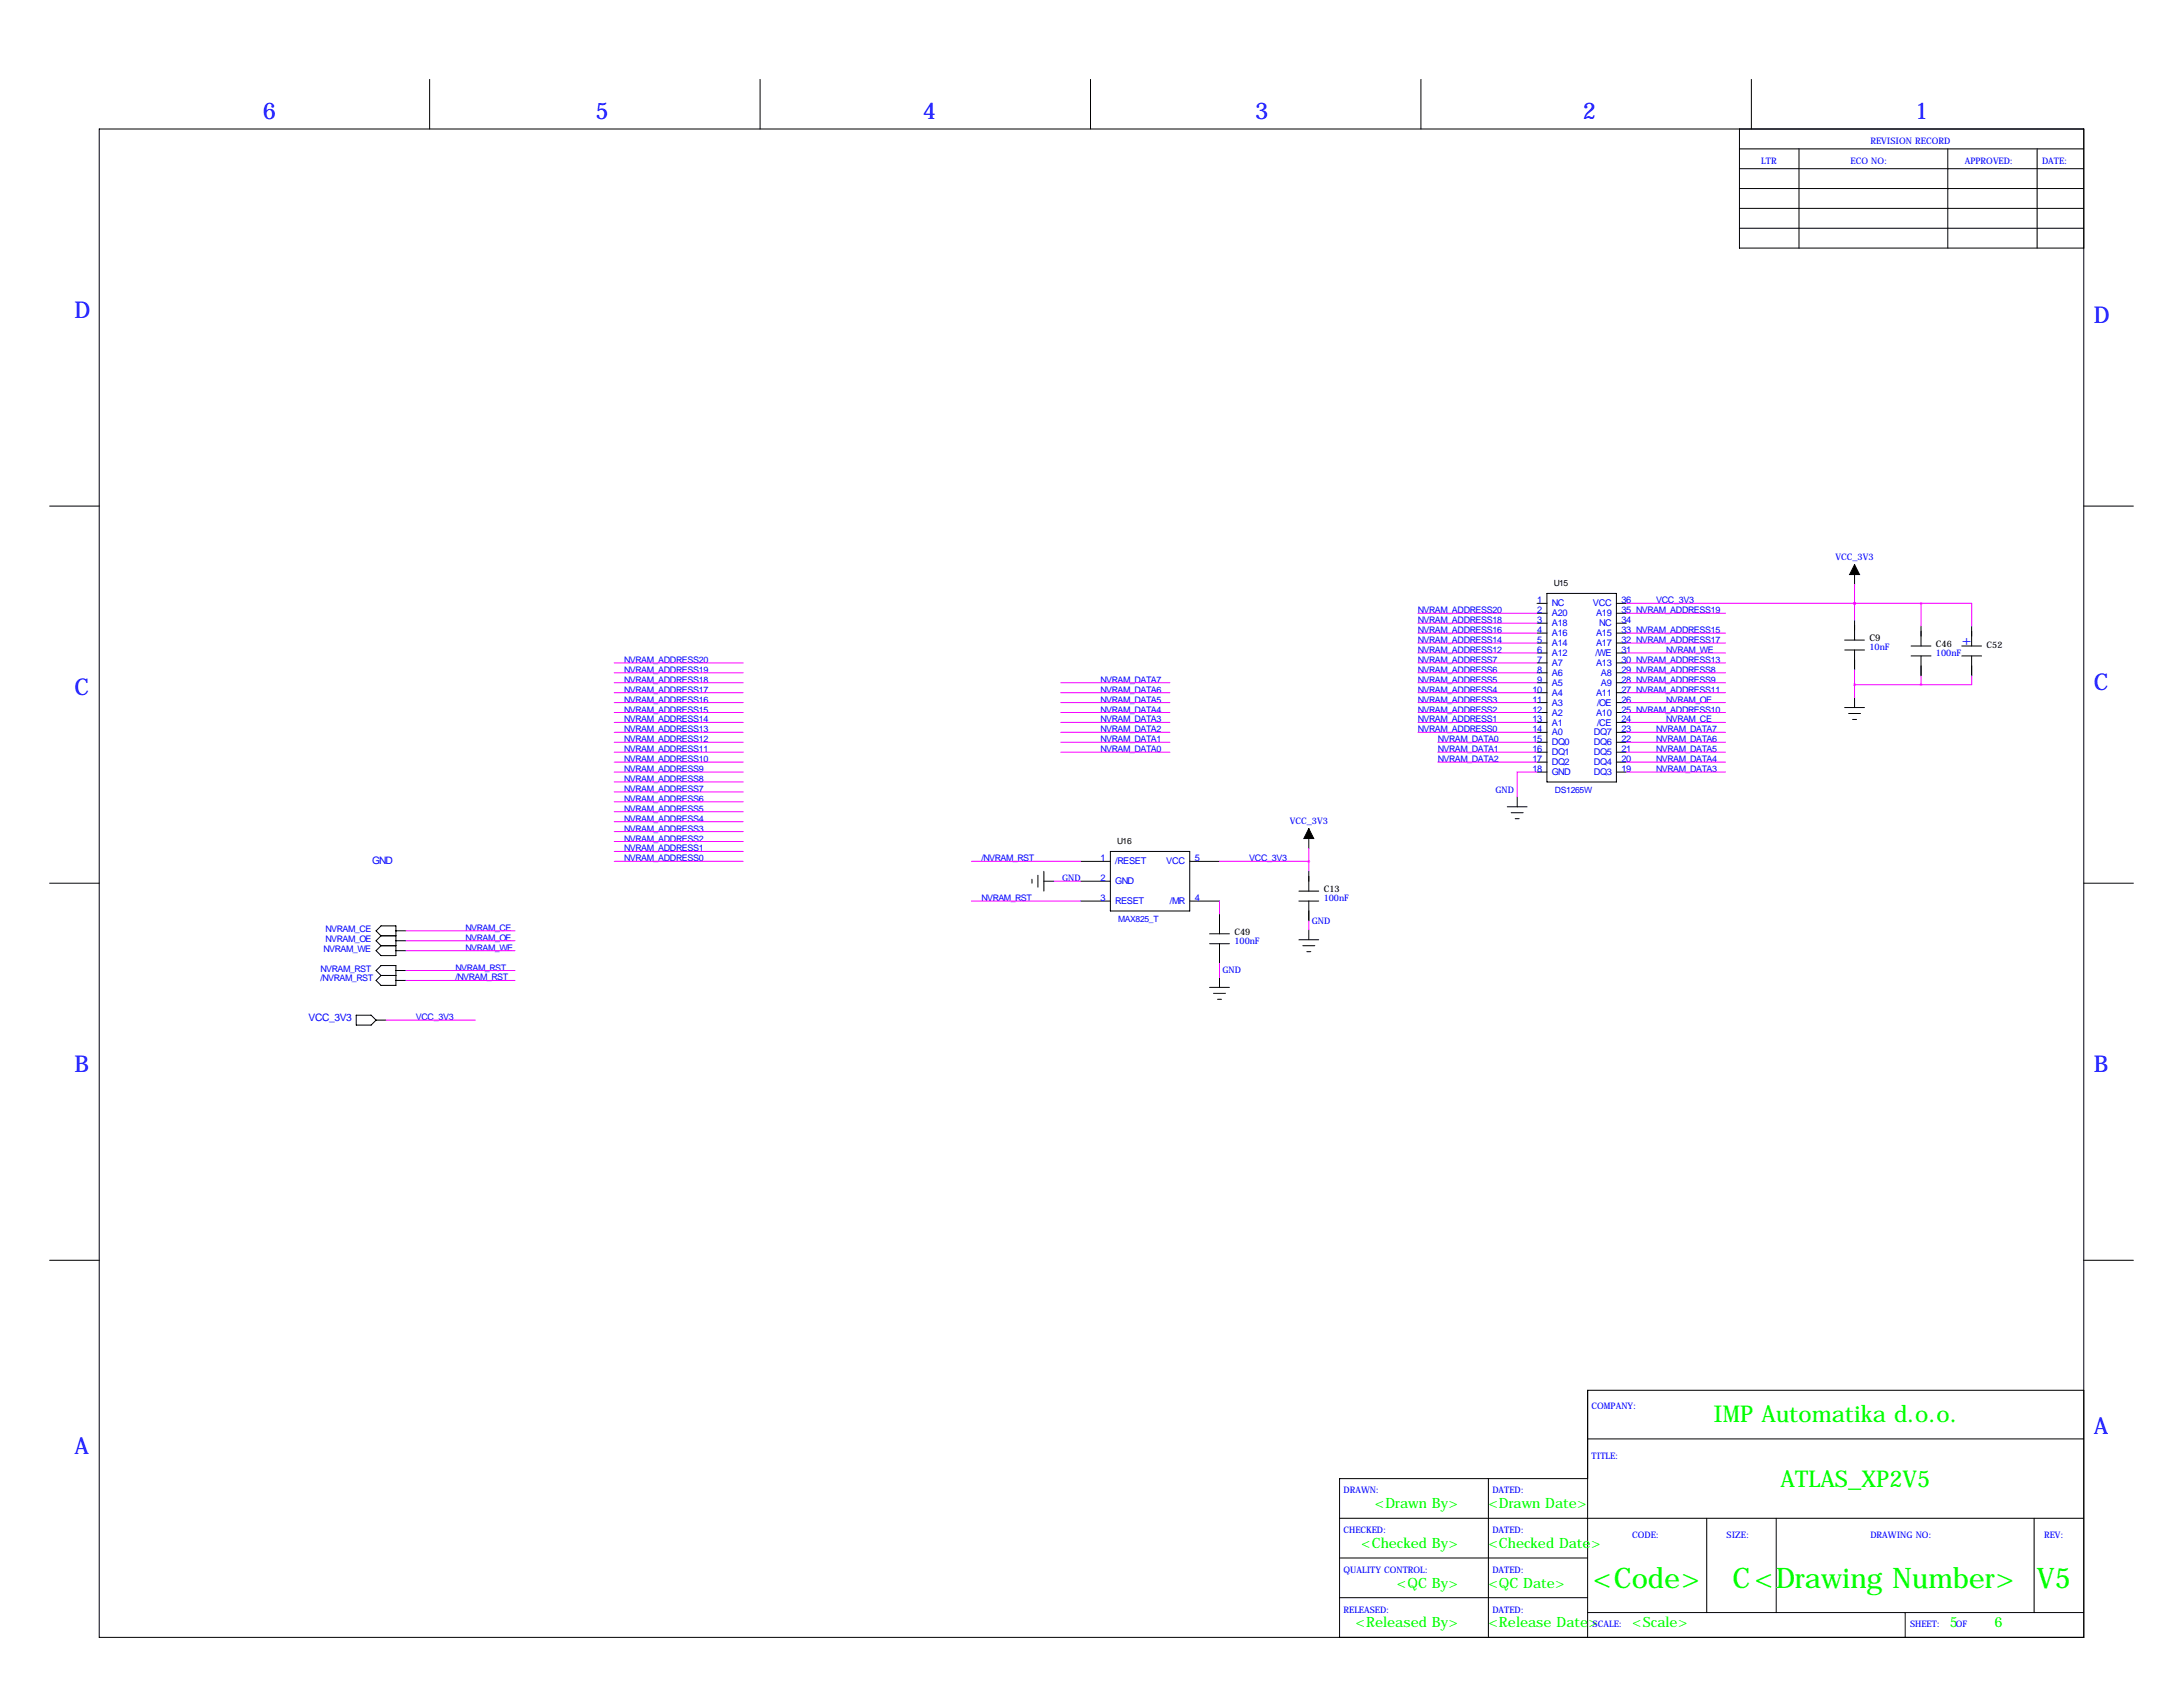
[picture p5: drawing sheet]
<svg xmlns="http://www.w3.org/2000/svg" width="559mm" height="432mm" viewBox="0 0 559 432" stroke-linecap="round" stroke-linejoin="round" font-family="sans-serif">
<defs><g id="words">
<g font-size="7.3" fill="#0f0">
<text x="407.7" y="406.4">&lt;Code&gt;</text>
<text x="443.5" y="406.4">C&lt;Drawing Number&gt;</text>
<text x="521.4" y="406.4">V5</text>
</g>
<g font-size="5.9" fill="#00f">
<text x="67.3" y="30.5">6</text>
<text x="152.4" y="30.5">5</text>
<text x="236.2" y="30.5">4</text>
<text x="321.3" y="30.5">3</text>
<text x="405.1" y="30.5">2</text>
<text x="490.2" y="30.5">1</text>
<text x="19" y="81.3">D</text>
<text x="535.9" y="82.6">D</text>
<text x="19" y="177.8">C</text>
<text x="535.9" y="176.5">C</text>
<text x="19" y="274.3">B</text>
<text x="535.9" y="274.3">B</text>
<text x="535.9" y="367">A</text>
<text x="19" y="372.1">A</text>
</g>
<g font-size="5.9" fill="#0f0">
<text x="438.7" y="364">IMP Automatika d.o.o.</text>
<text x="455.8" y="380.5">ATLAS_XP2V5</text>
</g>
<text font-size="3.6" fill="#00f" x="502.2" y="165.1">+</text>
<g font-size="3.6" fill="#0f0">
<text x="352" y="386.1">&lt;Drawn By&gt;</text>
<text x="381" y="386.1">&lt;Drawn Date&gt;</text>
<text x="348.4" y="396.2">&lt;Checked By&gt;</text>
<text x="381" y="396.2">&lt;Checked Date&gt;</text>
<text x="357.6" y="406.4">&lt;QC By&gt;</text>
<text x="381" y="406.4">&lt;QC Date&gt;</text>
<text x="347" y="416.6">&lt;Released By&gt;</text>
<text x="381" y="416.6">&lt;Release Date&gt;</text>
<text x="417.8" y="416.6">&lt;Scale&gt;</text>
<text x="499.1" y="416.6">5</text>
<text x="510.5" y="416.6">6</text>
</g>
<g font-size="2.6" fill="#00f">
<text x="95.2" y="221.2">GND</text>
<text x="79" y="261.4">VCC_3V3</text>
</g>
<g font-size="2.4" fill="#00f">
<text x="393.5" y="154.4">1</text>
<text x="397.3" y="155.2">NC</text>
<text x="407.7" y="155.2">VCC</text>
<text x="415" y="154.4">36</text>
<text x="393.5" y="157">2</text>
<text x="393.5" y="159.5">3</text>
<text x="397.3" y="157.8">A20</text>
<text x="397.3" y="160.3">A18</text>
<text x="408.6" y="157.8">A19</text>
<text x="409.4" y="160.3">NC</text>
<text x="415" y="159.5">34</text>
<text x="415" y="157">35 NVRAM_ADDRESS19</text>
<text x="393.5" y="162.1">4</text>
<text x="393.5" y="164.6">5</text>
<text x="393.5" y="167.1">6</text>
<text x="397.3" y="162.8">A16</text>
<text x="397.3" y="165.4">A14</text>
<text x="397.3" y="167.9">A12</text>
<text x="408.4" y="167.9">/WE</text>
<text x="408.6" y="165.4">A17</text>
<text x="408.6" y="162.8">A15</text>
<text x="415" y="167.1">31</text>
<text x="415" y="164.6">32 NVRAM_ADDRESS17</text>
<text x="415" y="162.1">33 NVRAM_ADDRESS15</text>
<text x="393.5" y="169.7">7</text>
<text x="393.5" y="172.2">8</text>
<text x="397.3" y="170.5">A7</text>
<text x="397.3" y="173">A6</text>
<text x="408.6" y="170.5">A13</text>
<text x="409.8" y="173">A8</text>
<text x="415" y="172.2">29 NVRAM_ADDRESS8</text>
<text x="415" y="169.7">30 NVRAM_ADDRESS13</text>
<text x="392.3" y="177.3">10</text>
<text x="392.3" y="179.8">11</text>
<text x="393.5" y="174.8">9</text>
<text x="397.3" y="175.5">A5</text>
<text x="397.3" y="178.1">A4</text>
<text x="408.6" y="178.1">A11</text>
<text x="409.8" y="175.5">A9</text>
<text x="415" y="177.3">27 NVRAM_ADDRESS11</text>
<text x="415" y="179.8">26</text>
<text x="415" y="174.8">28 NVRAM_ADDRESS9</text>
<text x="392.3" y="182.4">12</text>
<text x="392.3" y="184.9">13</text>
<text x="397.3" y="180.6">A3</text>
<text x="397.3" y="183.2">A2</text>
<text x="397.3" y="185.7">A1</text>
<text x="408.6" y="183.2">A10</text>
<text x="408.8" y="185.7">/CE</text>
<text x="408.8" y="180.6">/OE</text>
<text x="415" y="184.9">24</text>
<text x="415" y="182.4">25 NVRAM_ADDRESS10</text>
<text x="392.3" y="187.5">14</text>
<text x="392.3" y="190">15</text>
<text x="397.3" y="188.2">A0</text>
<text x="397.3" y="190.8">DQ0</text>
<text x="408" y="190.8">DQ6</text>
<text x="408" y="188.2">DQ7</text>
<text x="415" y="190">22</text>
<text x="415" y="187.5">23</text>
<text x="392.3" y="192.5">16</text>
<text x="392.3" y="195.1">17</text>
<text x="392.3" y="197.6">18</text>
<text x="397.3" y="193.3">DQ1</text>
<text x="397.3" y="195.9">DQ2</text>
<text x="408" y="195.9">DQ4</text>
<text x="408" y="193.3">DQ5</text>
<text x="415" y="197.6">19</text>
<text x="415" y="195.1">20</text>
<text x="415" y="192.5">21</text>
<text x="397.3" y="198.4">GND</text>
<text x="408" y="198.4">DQ3</text>
<text x="281.7" y="220.5">1</text>
<text x="285.5" y="221.3">/RESET</text>
<text x="298.5" y="221.3">VCC</text>
<text x="305.8" y="220.5">5</text>
<text x="281.7" y="225.6">2</text>
<text x="285.5" y="226.3">GND</text>
<text x="281.7" y="230.6">3</text>
<text x="285.5" y="231.4">RESET</text>
<text x="299.5" y="231.4">/MR</text>
<text x="305.8" y="230.6">4</text>
</g>
<text font-size="2.4" x="478.5" y="164.1">C9</text>
<g font-size="2.3" fill="#00f">
<text x="450.8" y="41.9">LTR</text>
<text x="473.7" y="41.9">ECO NO:</text>
<text x="478.8" y="36.8">REVISION RECORD</text>
<text x="502.9" y="41.9">APPROVED:</text>
<text x="522.7" y="41.9">DATE:</text>
<text x="469.9" y="143.3">VCC_3V3</text>
<text x="423.9" y="154.4">VCC_3V3</text>
<text x="363" y="159.5">NVRAM_ADDRESS18</text>
<text x="363" y="157">NVRAM_ADDRESS20</text>
<text x="363" y="162.1">NVRAM_ADDRESS16</text>
<text x="363" y="164.6">NVRAM_ADDRESS14</text>
<text x="363" y="167.1">NVRAM_ADDRESS12</text>
<text x="426.5" y="167.1">NVRAM_WE</text>
<text x="478.5" y="166.5">10nF</text>
<text x="495.6" y="168">100nF</text>
<text x="159.8" y="172.2">NVRAM_ADDRESS19</text>
<text x="159.8" y="169.7">NVRAM_ADDRESS20</text>
<text x="363" y="169.7">NVRAM_ADDRESS7</text>
<text x="363" y="172.2">NVRAM_ADDRESS6</text>
<text x="159.8" y="179.8">NVRAM_ADDRESS16</text>
<text x="159.8" y="174.8">NVRAM_ADDRESS18</text>
<text x="159.8" y="177.3">NVRAM_ADDRESS17</text>
<text x="281.7" y="174.8">NVRAM_DATA7</text>
<text x="281.7" y="179.8">NVRAM_DATA5</text>
<text x="281.7" y="177.3">NVRAM_DATA6</text>
<text x="363" y="174.8">NVRAM_ADDRESS5</text>
<text x="363" y="177.3">NVRAM_ADDRESS4</text>
<text x="363" y="179.8">NVRAM_ADDRESS3</text>
<text x="426.5" y="179.8">NVRAM_OE</text>
<text x="159.8" y="182.4">NVRAM_ADDRESS15</text>
<text x="159.8" y="184.9">NVRAM_ADDRESS14</text>
<text x="281.7" y="182.4">NVRAM_DATA4</text>
<text x="281.7" y="184.9">NVRAM_DATA3</text>
<text x="363" y="184.9">NVRAM_ADDRESS1</text>
<text x="363" y="182.4">NVRAM_ADDRESS2</text>
<text x="426.5" y="184.9">NVRAM_CE</text>
<text x="159.8" y="187.5">NVRAM_ADDRESS13</text>
<text x="159.8" y="190">NVRAM_ADDRESS12</text>
<text x="281.7" y="187.5">NVRAM_DATA2</text>
<text x="281.7" y="190">NVRAM_DATA1</text>
<text x="363" y="187.5">NVRAM_ADDRESS0</text>
<text x="368" y="190">NVRAM_DATA0</text>
<text x="423.9" y="187.5">NVRAM_DATA7</text>
<text x="423.9" y="190">NVRAM_DATA6</text>
<text x="159.8" y="197.6">NVRAM_ADDRESS9</text>
<text x="159.8" y="195.1">NVRAM_ADDRESS10</text>
<text x="159.8" y="192.5">NVRAM_ADDRESS11</text>
<text x="281.7" y="192.5">NVRAM_DATA0</text>
<text x="368" y="195.1">NVRAM_DATA2</text>
<text x="368" y="192.5">NVRAM_DATA1</text>
<text x="423.9" y="195.1">NVRAM_DATA4</text>
<text x="423.9" y="197.6">NVRAM_DATA3</text>
<text x="423.9" y="192.5">NVRAM_DATA5</text>
<text x="159.8" y="202.7">NVRAM_ADDRESS7</text>
<text x="159.8" y="200.2">NVRAM_ADDRESS8</text>
<text x="382.8" y="202.9">GND</text>
<text x="159.8" y="207.8">NVRAM_ADDRESS5</text>
<text x="159.8" y="205.2">NVRAM_ADDRESS6</text>
<text x="159.8" y="215.4">NVRAM_ADDRESS2</text>
<text x="159.8" y="210.3">NVRAM_ADDRESS4</text>
<text x="159.8" y="212.9">NVRAM_ADDRESS3</text>
<text x="330.2" y="210.8">VCC_3V3</text>
<text x="159.8" y="217.9">NVRAM_ADDRESS1</text>
<text x="159.8" y="220.5">NVRAM_ADDRESS0</text>
<text x="251.2" y="220.5">/NVRAM_RST</text>
<text x="319.8" y="220.5">VCC_3V3</text>
<text x="271.9" y="225.6">GND</text>
<text x="251.2" y="230.6">NVRAM_RST</text>
<text x="338.8" y="230.7">100nF</text>
<text x="83.3" y="238.5">NVRAM_CE</text>
<text x="119.1" y="238.3">NVRAM_CE</text>
<text x="335.8" y="236.5">GND</text>
<text x="82.8" y="243.6">NVRAM_WE</text>
<text x="83.3" y="241">NVRAM_OE</text>
<text x="119.1" y="243.3">NVRAM_WE</text>
<text x="119.1" y="240.8">NVRAM_OE</text>
<text x="316" y="241.6">100nF</text>
<text x="82" y="248.7">NVRAM_RST</text>
<text x="82" y="251.2">/NVRAM_RST</text>
<text x="116.6" y="251">/NVRAM_RST</text>
<text x="116.6" y="248.4">NVRAM_RST</text>
<text x="312.9" y="249.2">GND</text>
<text x="106.4" y="261.1">VCC_3V3</text>
<text x="407.4" y="360.7">COMPANY:</text>
<text x="407.4" y="373.4">TITLE:</text>
<text x="343.9" y="382.3">DRAWN:</text>
<text x="382" y="382.3">DATED:</text>
<text x="343.9" y="392.4">CHECKED:</text>
<text x="382" y="392.4">DATED:</text>
<text x="417.8" y="393.7">CODE:</text>
<text x="442" y="393.7">SIZE:</text>
<text x="478.8" y="393.7">DRAWING NO:</text>
<text x="523.2" y="393.7">REV:</text>
<text x="343.9" y="402.6">QUALITY CONTROL:</text>
<text x="382" y="402.6">DATED:</text>
<text x="343.9" y="412.7">RELEASED:</text>
<text x="382" y="412.7">DATED:</text>
<text x="407.7" y="416.6">SCALE:</text>
<text x="488.9" y="416.6">SHEET:</text>
<text x="500.7" y="416.6">OF</text>
</g>
<g font-size="2.3">
<text x="495.6" y="165.6">C46</text>
<text x="508.5" y="165.9">C52</text>
<text x="338.8" y="228.3">C13</text>
<text x="316" y="239.3">C49</text>
</g>
<g font-size="2.2">
<text x="397.8" y="150.1">U15</text>
<text x="286" y="216.2">U16</text>
</g>
<g font-size="2.2" fill="#00f">
<text x="398" y="202.9">DS1265W</text>
<text x="286.3" y="236">MAX825_T</text>
</g>
</g></defs>
<g fill="none" stroke="#000" stroke-width=".26">
<path d="M25.4 33h508v386.1h-508zM110 20.3v12.7M194.6 20.3v12.7M279.1 20.3v12.7M363.7 20.3v12.7M445.3 38.1h88.1M445.3 33v30.5h88.1M448.3 20.3v12.7M460.5 38.1v25.4M498.6 38.1v25.4M521.5 38.1v25.4M445.3 48.3h88.1"/>
<path d="M445.3 43.2h88.1M445.3 53.3h88.1M445.3 58.4h88.1M12.7 129.5h12.7M533.4 129.5h12.7M393.4 154.4h2.6M393.4 157h2.6M393.4 159.5h2.6M396 151.9h17.8v48.3h-17.8zM413.8 154.4h2.5M413.8 157h2.5M413.8 159.5h2.5"/>
<path d="M474.7 144.5v5.1M474.7 158.8v5M393.4 162.1h2.6M393.4 164.6h2.6M393.4 167.1h2.6M393.4 169.7h2.6M393.4 172.2h2.6M393.4 174.8h2.6M393.4 177.3h2.6M393.4 179.8h2.6M413.8 162.1h2.5M413.8 164.6h2.5"/>
<path d="M413.8 167.1h2.5M413.8 169.7h2.5M413.8 172.2h2.5M413.8 174.8h2.5M413.8 177.3h2.5M413.8 179.8h2.5M472.2 163.8h5.1M472.2 166.4h5.1M474.7 166.4v5M474.7 178.6v2.5M489.2 165.4h5.1M489.2 167.9h5.1"/>
<path d="M491.7 160.3v5.1M491.7 167.9v5.1M502.2 165.4h5M502.2 167.9h5M504.7 160.3v5.1M504.7 167.9v5.1M393.4 182.4h2.6M393.4 184.9h2.6M393.4 187.5h2.6M393.4 190h2.6M393.4 192.5h2.6M393.4 195.1h2.6"/>
<path d="M393.4 197.6h2.6M413.8 182.4h2.5M413.8 184.9h2.5M413.8 187.5h2.5M413.8 190h2.5M413.8 192.5h2.5M413.8 195.1h2.5M413.8 197.6h2.5M472.2 181.1h5.1M473.2 182.6h3M474.2 184.1h1M284.2 217.9h20.3v15.3h-20.3z"/>
<path d="M335 212.1v5.1M385.8 206.5h5.1M386.8 208h3.1M387.9 209.5h1M388.4 204v2.5M12.7 226.1h12.7M97.5 239.5l-1.2-1.2 1.2-1.3h3.8v7.6h-3.8l-1.2-1.3 1.2-1.2M97.5 239.5l-1.2 1.3 1.2 1.3M97.5 239.5h3.8M101.3 238.3h2.6M264.2 225v1.1M265.7 224v3.1"/>
<path d="M267.2 225.6h2.5M267.2 223v5.1M276.6 220.5h7.6M276.6 230.6h7.6M276.6 225.6h7.6M304.5 220.5h7.7M304.5 230.6h7.7M309.6 239h5.1M312.2 233.9v5.1M332.5 230.6h5.1M332.5 228.1h5.1M335 223v5.1"/>
<path d="M335 230.6v5.1M335 238v2.5M533.4 226.1h12.7M91.2 259.8h3.8l1.3 1.3-1.3 1.3h-3.8zM96.3 248.4l1.2-1.3h3.8v5.1h-3.8l-1.2-1.2 1.2-1.3zM97.5 242.1h3.8M97.5 249.7h3.8M101.3 240.8h2.6M101.3 243.3h2.6M101.3 248.4h2.6M101.3 251h2.6M309.6 241.6h5.1"/>
<path d="M309.6 252.7h5.1M310.6 254.3h3.1M311.7 255.8h1M312.2 241.6v5M312.2 250.2v2.5M332.5 240.5h5.1M333.5 242.1h3M334.5 243.6h1M96.3 261.1h2.5M12.7 322.6h12.7M533.4 322.6h12.7M533.4 355.9h-127v63.2"/>
<path d="M381 378.5v40.6M406.4 368.3h127M406.4 378.5h-63.5v40.6M342.9 388.6h190.5M342.9 398.8h63.5M436.9 388.6v24.1M454.7 388.6v24.1M520.7 388.6v24.1M342.9 408.9h63.5M406.4 412.7h127M487.7 412.7v6.4"/>
</g>
<path d="M474.7 144.5l1.3 2.6h-2.5zM335 212.1l1.3 2.5h-2.5z" fill="#000" stroke="#000" stroke-width=".26"/>
<g fill="none" stroke="#f0f" stroke-width=".26">
<path d="M363 157h30.4M363 159.5h30.4M416.3 154.4h75.4M416.3 157h25.4M474.7 154.4h.1M474.7 149.6v9.2M491.7 154.4h13v5.9M491.7 154.4v5.9M157.2 179.8h33M157.2 172.2h33M157.2 174.8h33M157.2 169.7h33"/>
<path d="M157.2 177.3h33M271.5 179.8h28M271.5 174.8h28M271.5 177.3h28M363 179.8h30.4M363 172.2h30.4M363 174.8h30.4M363 169.7h30.4M363 177.3h30.4M363 167.1h30.4M363 162.1h30.4M363 164.6h30.4"/>
<path d="M416.3 179.8h25.4M416.3 172.2h25.4M416.3 174.8h25.4M416.3 169.7h25.4M416.3 177.3h25.4M416.3 167.1h25.4M416.3 162.1h25.4M416.3 164.6h25.4M474.7 171.4v7.2M474.7 175.3h17M491.7 173v2.3M504.7 173v2.3h-13"/>
<path d="M157.2 182.4h33M157.2 184.9h33M157.2 187.5h33M157.2 190h33M157.2 197.6h33M157.2 195.1h33M157.2 192.5h33M271.5 182.4h28M271.5 184.9h28M271.5 187.5h28M271.5 190h28M271.5 192.5h28"/>
<path d="M363 182.4h30.4M363 184.9h30.4M363 187.5h30.4M368 190h25.4M368 195.1h25.4M368 192.5h25.4M393.4 197.6h-5v6.4M416.3 182.4h25.4M416.3 184.9h25.4M416.3 187.5h25.4M416.3 190h25.4M416.3 197.6h25.4"/>
<path d="M416.3 195.1h25.4M416.3 192.5h25.4M157.2 207.8h33M157.2 217.9h33M157.2 215.4h33M157.2 210.3h33M157.2 202.7h33M157.2 212.9h33M157.2 205.2h33M157.2 200.2h33M335 217.2v5.8M103.9 238.3h27.9"/>
<path d="M157.2 220.5h33M248.7 220.5h27.9M248.7 230.6h27.9M269.7 225.6h6.9M312.2 220.5h22.8M312.2 230.6v3.3M335 235.7v2.3M103.9 243.3h27.9M103.9 240.8h27.9M103.9 251h27.9M103.9 248.4h27.9M312.2 246.6v3.6"/>
<path d="M98.8 261.1h22.9"/>
</g>
<path d="M491.7 175.3a.05 .05 0 0 0 .1 0 .05 .05 0 0 0-.1 0zM491.7 154.4a.05 .05 0 0 0 .1 0 .05 .05 0 0 0-.1 0z" fill="#f0f" stroke="#f0f" stroke-width=".63"/>
<use href="#words"/>
</svg>
